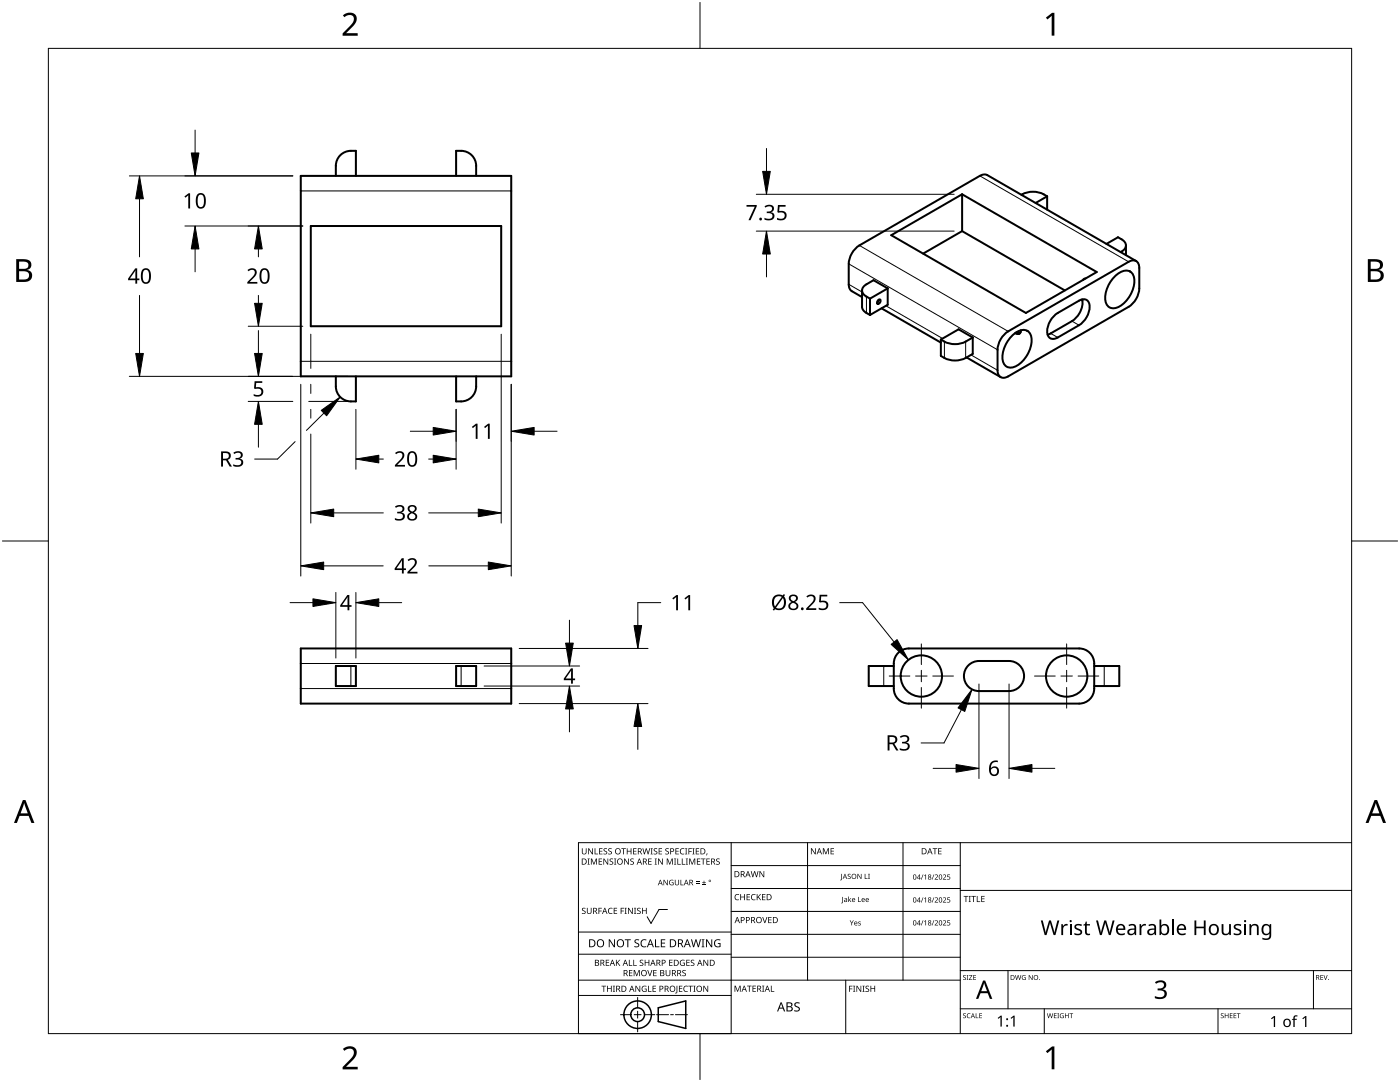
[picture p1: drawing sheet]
<svg xmlns="http://www.w3.org/2000/svg" width="279mm" height="216mm" viewBox="0 0 279 216" stroke-linecap="round" stroke-linejoin="round" font-family="sans-serif">
<g fill="none" stroke="#000" stroke-width=".4">
<path d="M60 35.1h42v40h-42zM67 35.1a4.8 4.8 0 0 1 .7-3.9 3.4 3.4 0 0 1 3.3-1.1v5M91 35.1v-5a3.2 3.2 0 0 1 4 3v2M192 38.8v7.3M203.8 38.9a4.7 4.7 0 0 1 5.2 .3M209 39.2l-2.3 1.3M209 39.2v2.6M62 45.1h38v20h-38zM172 58v3.2a1.5 1.5 0 0 0 .9 1.2l.7 .5M173.6 59.6v3.3M175.3 59.9l.2-.1a.43 .43 0 0 1 .1 .5 .43 .43 0 0 1-.5 .2zM175.4 59.8l-.4 .6"/>
<path d="M177.2 57.5l-2.9-1.6a3.6 3.6 0 0 0-2.2 1.7 1.3 1.3 0 0 0 .8 1.6l.7 .4M177.2 57.5v3.3l-3.6 2.1M177.2 57.5l-3.6 2.1M177.9 46.9l14.1-8.1 26.9 15.5-14.2 8.1zM192 46.1l20.5 11.9M192 46.1l-7.8 4.5M215.7 59.8l.3 .2M216 59.7a4.4 4.4 0 0 1-2.1 4.4l-4.8 2.7M216.6 55.6l-.4 .3M220.8 48.7l2.3-1.4a2.24 2.24 0 0 1 1.6 1.7 1.59 1.59 0 0 1-1.1 1.3M222.4 55.3a2.8 2.8 0 0 1 3.1-1.1 2.8 2.8 0 0 1 .7 3.3 5.6 5.6 0 0 1-3.8 4 1.73 1.73 0 0 1-1.8-2.1 6.5 6.5 0 0 1 1.8-4.1zM224.7 49v1.9"/>
<path d="M226.7 52.1l-29.7-17.2a1.5 1.5 0 0 0-1.5 .2l-24 13.9a4.7 4.7 0 0 0-2.1 3.6v4.1a1.5 1.5 0 0 0 .6 1.4l2 1.2M67 75.1a4.8 4.8 0 0 0 .7 3.9 3.4 3.4 0 0 0 3.3 1.1v-5M91 75.1v5a3.2 3.2 0 0 0 4-3v-2M175.9 61.5l11.9 6.9M192.9 71.3l6.8 4M194.1 67.3v3.3a6.1 6.1 0 0 1-3 1.3l-1.9-.2-1.4-.7v-3.2M194.1 67.3a6.1 6.1 0 0 1-3 1.3l-1.9-.1-1.4-.7M194.1 67.3l-2.8-1.6-3.5 2.1M200.5 66.6l.7-.5 24-13.9a1.29 1.29 0 0 1 1.5-.1 1.29 1.29 0 0 1 .7 1.4v4a4.7 4.7 0 0 1-2.2 3.7l-24 13.9a1.29 1.29 0 0 1-1.5 .2 1.29 1.29 0 0 1-.6-1.4v-4.1a4.7 4.7 0 0 1 1.4-3.2zM201.9 67.1a2.8 2.8 0 0 1 3.1-1.1 2.8 2.8 0 0 1 .7 3.3 5.6 5.6 0 0 1-3.8 4 1.73 1.73 0 0 1-1.8-2 6.5 6.5 0 0 1 1.8-4.2zM202.6 66.5l.4 .1h.5M202.9 66.3l.7 .2"/>
<path d="M203.5 66.5v.1M203.6 66.5h-.1M203.6 66.4v.1M203.7 65.9l-.1 .5M210.4 62.9l4.9-2.9a1.34 1.34 0 0 1 1.7-.1 1.34 1.34 0 0 1 .5 1.6 4.7 4.7 0 0 1-2.2 3.4l-4.2 2.4a1.34 1.34 0 0 1-1.6 .1 1.34 1.34 0 0 1-.5-1.6 4.9 4.9 0 0 1 1.4-2.9zM60 129.4h42v11h-42zM67 132.9h4v4h-4zM91 132.9h4v4h-4zM178.4 132.9h-5v4h5M179 130.5a2.99 2.99 0 0 1 2.4-1.1h34a3 3 0 0 1 3 3v5a3 3 0 0 1-3 3h-34a3 3 0 0 1-3-3v-5l.1-.7zM193 133a2.99 2.99 0 0 1 2.4-1.1h6a3 3 0 0 1 3 3 3 3 0 0 1-3 3h-6a3 3 0 0 1-2.7-1.7 3 3 0 0 1 .3-3.2zM218.4 132.9h5v4h-5"/>
<circle cx="183.9" cy="134.9" r="4.1"/>
<circle cx="212.9" cy="134.9" r="4.1"/>
</g>
<g fill="none" stroke="#000" stroke-width=".2">
<path d="M60 38.1h42M195.5 35.1l29.7 17.1M169.4 56.7l2.6 1.6M169.4 52.6l29.7 17.2M171.5 49l29.7 17.1M172.9 59.2v3.2M223.8 50.2v.2M60 72.1h42M176.8 61l11.3 6.5M188.5 68.2v3.2M192.7 68.2v3.2M193.8 70.8l5.3 3.1"/>
<path d="M209.7 66.5l1.4 .8M213.9 64.1l1.4 .8M60 132.4h42M60 137.4h42M70 132.9v4M92 132.9v4M176.4 132.9v4M220.4 132.9v4"/>
</g>
<path d="M9.7 9.7h260v196.5h-260z" fill="none" stroke="#000" stroke-width=".2"/>
<path d="M139.7 .5v9.2M.5 108h9.2M269.7 108h9.2M139.7 206.2v9.2" fill="none" stroke="#000" stroke-width=".2"/>
<g fill="#000">
<path d="M68.4 3.1a1.64 1.64 0 0 1 2.8 .4 2.52 2.52 0 0 1-1.2 2.2l-.9 .9h2.3v.5h-3v-.4l1.2-1.2a1.95 1.95 0 0 0 .9-2.2 1.23 1.23 0 0 0-1.8 .1zM208.7 3.5l1.3-.9h.4v4.5h-.5v-4l-.9 .8zM68.4 209.3a1.64 1.64 0 0 1 2.8 .4 2.52 2.52 0 0 1-1.2 2.2l-.9 1h2.3v.5h-3v-.5l1.2-1.2a1.95 1.95 0 0 0 .9-2.1 1.23 1.23 0 0 0-1.8 .1zM208.7 209.8l1.3-1h.4v4.6h-.5v-4l-.9 .7z"/>
<path d="M3.2 51.7h1.3a1.28 1.28 0 0 1 1.7 1.3 1.04 1.04 0 0 1-.8 .9 1.23 1.23 0 0 1 1 1.5 1.23 1.23 0 0 1-1.6 .9h-1.6zM3.8 54.1v1.7h.9a.86 .86 0 0 0 1.1-.9 .86 .86 0 0 0-1.1-.8zM3.8 52.2v1.4h.8a.78 .78 0 0 0 1.1-.7 .78 .78 0 0 0-1.1-.7z"/>
<path d="M273 51.7h1.3a1.28 1.28 0 0 1 1.7 1.3 1.04 1.04 0 0 1-.9 .9 1.23 1.23 0 0 1 1 1.5 1.23 1.23 0 0 1-1.5 .9h-1.6zM273.6 54.1v1.7h.9a.86 .86 0 0 0 1.1-.9 .86 .86 0 0 0-1.2-.8zM273.6 52.2v1.4h.8a.78 .78 0 0 0 1-.7 .78 .78 0 0 0-1.1-.7z"/>
<path d="M4.6 159.6h.5l1.8 4.6h-.6l-.6-1.4h-1.8l-.5 1.4h-.6zM4.8 160.2l-.7 2.1h1.4z"/>
<path d="M274.3 159.6h.5l1.8 4.6h-.6l-.5-1.4h-1.8l-.6 1.4h-.6zM274.6 160.2l-.7 2.1h1.4z"/>
</g>
<g fill="none" stroke="#000" stroke-width=".2">
<path d="M145.9 168.1v38.1h-30.5v-38.1h154.3M145.9 172.7h45.7M145.9 177.3h45.7M161.2 168.1v27.5M180.2 168.1v27.5M191.6 168.1v38.1M191.6 177.7h78.1M115.4 198.6h30.5M115.4 195.6h76.2M115.4 190.4h30.5M115.4 186h30.5M127.3 199v2.1"/>
<path d="M133.2 181.5h-1.7l-1.6 2.8-.7-1.4M145.9 181.9h45.7M145.9 186.4h45.7M145.9 191h45.7M168.8 195.6v10.6M191.6 193.7h78.1M201.2 193.7v7.6M262.1 193.7v7.6M123.8 202.5h2.1M126.6 202.5h1.3M127.3 201.8v1.4M127.3 203.8v2.1"/>
<path d="M128.6 202.5h2.1M131 202.5h2.4M133.8 202.5h.6M134.8 202.5h2.4M191.6 201.3h78.1M208.4 201.3v4.9M243.1 201.3v4.9"/>
</g>
<g fill="#000">
<path d="M116.1 169.3h.2v.8a.32 .32 0 0 0 .3 .3 .32 .32 0 0 0 .3-.3v-.8h.2v.8a.47 .47 0 0 1-.5 .4 .47 .47 0 0 1-.5-.5zM117.3 171.3h.4l-.1 .1v1l.1 .1h-.4l.1-.1v-1zM117.4 169.3h.2l.6 1v-1h.1v1.2h-.1l-.7-1v1h-.1zM117.9 171.3h.3l.3 1 .4-1h.2v1.2h-.1v-1l-.4 1h-.1l-.4-1v1h-.2zM118.7 169.3h.1v1h.6v.2h-.7zM119.5 171.3h.7v.1h-.6v.4h.5v.2h-.5v.4h.6v.1h-.7zM119.6 169.3h.6v.1h-.5v.4h.5v.1h-.5v.4h.5v.2h-.6zM120.5 169.4l.4-.1h.3l-.1 .1a.25 .25 0 0 0-.4-.1 .25 .25 0 0 0 0 .4 .4 .4 0 0 1 .5 .3 .4 .4 0 0 1-.3 .5 .4 .4 0 0 1-.5-.2h.2a.27 .27 0 0 0 .4-.1 .27 .27 0 0 0-.3-.3l-.2-.2zM120.4 171.3h.2l.6 1v-1h.2v1.2h-.2l-.6-1v1h-.2zM121.4 169.4l.5-.1h.2v.1a.25 .25 0 0 0-.4-.1 .25 .25 0 0 0 0 .4 .4 .4 0 0 1 .4 .3 .4 .4 0 0 1-.2 .5 .4 .4 0 0 1-.5-.2h.1a.27 .27 0 0 0 .5-.1 .27 .27 0 0 0-.4-.3l-.2-.2zM121.7 171.4l.4-.1 .3 .1-.1 .1a.25 .25 0 0 0-.4-.1 .25 .25 0 0 0 0 .4 .4 .4 0 0 1 .5 .3 .4 .4 0 0 1-.3 .5 .4 .4 0 0 1-.5-.3l.2 .1a.27 .27 0 0 0 .4-.2 .27 .27 0 0 0-.3-.3l-.2-.2zM122.5 171.3h.5l-.2 .1v1l.2 .1h-.5l.2-.1v-1z"/>
<path d="M124 169.3h.9v.1h-.4v1.1h-.1v-1.1h-.4zM124.6 171.3h.1l.7 1v-1h.1v1.2h-.2l-.6-1v1h-.1zM125.1 169.3h.1v.5h.7v-.5h.1v1.2h-.1v-.6h-.7v.6h-.1zM125.8 171.4l.5-.1 .2 .1v.1a.25 .25 0 0 0-.4-.1 .25 .25 0 0 0 0 .4 .4 .4 0 0 1 .4 .3 .4 .4 0 0 1-.2 .5 .4 .4 0 0 1-.5-.3l.1 .1a.27 .27 0 0 0 .5-.2 .27 .27 0 0 0-.4-.3l-.2-.2zM126.4 169.3h.6v.1h-.5v.4h.5v.1h-.5v.4h.5v.2h-.6zM128.2 169.3h.2l.2 1 .3-1h.2l.2 1 .3-1h.1l-.3 1.2h-.1l-.3-1.1-.3 1.1h-.2zM129.4 171.3h.6v.1h-.5v.4h.5v.2h-.5v.4h.5v.1h-.6zM129.8 169.3h.5l-.2 .1v1l.2 .1h-.5l.2-.1v-1zM130.7 171.3h.4l-.1 .1v1l.1 .1h-.4l.1-.1v-1zM130.5 169.4l.4-.1h.3l-.1 .1a.25 .25 0 0 0-.4-.1 .25 .25 0 0 0 0 .4 .4 .4 0 0 1 .5 .3 .4 .4 0 0 1-.3 .5 .4 .4 0 0 1-.5-.2h.2a.27 .27 0 0 0 .4-.1 .27 .27 0 0 0-.3-.3l-.2-.2zM131.4 169.3h.7v.1h-.5v.4h.5v.1h-.5v.4h.5v.2h-.7zM131.3 171.3h.2l.7 1-.1-1h.2v1.2h-.2l-.6-1v1h-.2z"/>
<path d="M132.4 175.6h.2l.6 .9v-.9h.1v1h-.2l-.6-.9v.9h-.1zM132.8 169.4l.4-.1h.3l-.1 .1a.25 .25 0 0 0-.3-.1 .25 .25 0 0 0 0 .4 .4 .4 0 0 1 .4 .3 .4 .4 0 0 1-.3 .5 .4 .4 0 0 1-.4-.2h.1a.27 .27 0 0 0 .5-.1 .27 .27 0 0 0-.4-.3l-.2-.2zM133.1 171.3h.2l.4 1 .4-1h.2v1.2h-.2v-1l-.4 1h-.1l-.4-1v1h-.1zM133.7 175.7l.5-.2 .2 .1v.1a.45 .45 0 0 0-.7 .4 .45 .45 0 0 0 .6 .4v-.3h-.2v-.1h.3v.5a.6 .6 0 0 1-.8-.1 .6 .6 0 0 1 .1-.8zM134.5 171.3h.4l-.1 .1v1l.1 .1h-.4l.2-.1v-1zM135.2 171.3h.1v1.1h.6v.1h-.7zM134.8 169.3h.7v.1h-.6v.4h.5v.1h-.5v.4h.6v.2h-.7zM134.7 175.6h.1v.7a.28 .28 0 0 0 .3 .2 .28 .28 0 0 0 .3-.2v-.7h.1v.7a.42 .42 0 0 1-.4 .4 .42 .42 0 0 1-.4-.4zM135.8 175.6h.1v.9h.5v.1h-.6zM136.1 171.3h.1v1.1h.6v.1h-.7zM135.8 169.4l.5-.2 .3 .1-.1 .1a.49 .49 0 0 0-.7 .5 .49 .49 0 0 0 .8 .4 .52 .52 0 0 1-.7 .1 .52 .52 0 0 1-.2-.6zM136.7 169.3h.5l-.2 .1v1l.2 .1h-.5l.2-.1v-1z"/>
<path d="M136.9 171.3h.4l-.1 .1v1l.1 .1h-.4l.1-.1v-1zM137.4 169.3h.7v.1h-.6v.4h.5v.2h-.5v.5h-.1zM137.5 171.3h.3l.3 1 .4-1h.3v1.2h-.2v-1l-.4 1h-.1l-.4-1v1h-.2zM138.2 169.3h.4l-.1 .1v1l.1 .1h-.4l.1-.1v-1zM138.9 176.2h.7v.1h-.7zM138.9 175.9h.7v.1h-.7zM138.9 169.3h.6v.1h-.5v.4h.5v.1h-.5v.4h.5v.2h-.6zM139.1 171.3h.7v.1h-.6v.4h.5v.2h-.5v.4h.6v.1h-.7zM140.1 176.5h.8v.1h-.8zM139.9 171.3h.9v.1h-.4v1.1h-.1v-1.1h-.4zM140.4 175.7h.2v.3h.3v.2h-.3v.3h-.2v-.3h-.3v-.2h.3zM141 170.3h.2l-.3 .4z"/>
<path d="M141 171.3h.7v.1h-.6v.4h.5v.2h-.5v.4h.6v.1h-.7zM143 171.4l.4-.1 .2 .1v.1a.25 .25 0 0 0-.4-.1 .25 .25 0 0 0 0 .4 .4 .4 0 0 1 .5 .3 .4 .4 0 0 1-.3 .5 .4 .4 0 0 1-.5-.3l.2 .1a.27 .27 0 0 0 .4-.2 .27 .27 0 0 0-.3-.3l-.3-.2zM146.8 178.6l.4-.2 .3 .1v.1a.49 .49 0 0 0-.7 .4 .49 .49 0 0 0 .7 .5 .52 .52 0 0 1-.7 0 .52 .52 0 0 1-.2-.6zM147.7 178.4h.2v.5h.6v-.5h.2v1.2h-.2v-.5h-.6v.5h-.2zM149 178.4h.7v.1h-.5v.4h.4v.2h-.4v.4h.5v.1h-.7zM150 178.6l.5-.2 .3 .1-.1 .1a.49 .49 0 0 0-.7 .4 .49 .49 0 0 0 .8 .5 .52 .52 0 0 1-.7 0 .52 .52 0 0 1-.2-.6zM149.8 173.8h.2l.2 1.1 .3-1.1h.2l.3 1.1 .2-1.1h.2l-.3 1.2h-.2l-.3-1-.3 1h-.1zM151 178.4h.2v.6l.5-.6h.2l-.5 .5 .5 .7h-.2l-.4-.6-.1 .6h-.2zM151.6 173.8h.1l.7 1v-1h.1v1.2h-.2l-.6-1v1h-.1zM152.1 178.4h.7v.1h-.6v.4h.5v.2h-.5v.4h.6v.1h-.7zM161.8 169.3h.2l.7 1v-1h.1v1.2h-.2l-.6-1v1h-.2zM164.2 169.3h.2l.4 .9 .4-.9h.2v1.2h-.1v-1.1l-.4 1.1h-.1l-.4-1.1v1.1h-.2z"/>
<path d="M165.8 169.3h.6v.1h-.5v.4h.5v.1h-.5v.4h.5v.2h-.6zM167.9 174.4h.1v1l-.3 .3v-.2l.2-.1zM169.3 178.9h.1v.7l.5-.4-.3 .3 .3 .5-.4-.4-.1 .4h-.1zM169.2 174.5l.4-.1h.2l-.1 .1a.24 .24 0 0 0-.3-.1 .24 .24 0 0 0-.1 .3 .24 .24 0 0 0 .3 .2 .32 .32 0 0 1 .1 .5 .32 .32 0 0 1-.5-.2v.1a.26 .26 0 0 0 .4 0 .26 .26 0 0 0 0-.3 .26 .26 0 0 0-.3-.1zM171.3 179h.1v.9h.4v.1h-.5zM171.1 174.4h.2l.5 .8v-.8h.1v1h-.1l-.6-.9v.9h-.1zM172.6 174.4h.1v.9h.5v.1h-.6zM173.2 174.4h.4l-.1 .1v.8l.1 .1h-.4l.2-.1v-.8zM184.2 174.5h.1l-.4 1h-.1zM184.2 179.1h.1l-.4 1h-.1zM184.4 174.7l.4-.2v1h-.1v-.9l-.2 .2zM186.3 174.5h.2l-.4 1h-.1z"/>
<path d="M186.3 179.1h.2l-.4 1h-.1zM186.1 169.3h.9v.1h-.3v1.1h-.2v-1.1h-.4zM186.5 174.6a.37 .37 0 0 1 .6 0 .37 .37 0 0 1-.2 .6l-.2 .2h.5v.1h-.7l.3-.4a.27 .27 0 0 0 .3-.3 .27 .27 0 0 0-.4-.2zM187.2 169.3h.7v.1h-.5v.4h.5v.1h-.5v.4h.5v.2h-.7zM188.2 174.6a.37 .37 0 0 1 .6 0 .37 .37 0 0 1-.3 .6l-.2 .2h.5v.1h-.6l.2-.4a.27 .27 0 0 0 .3-.3 .27 .27 0 0 0-.4-.2zM189.1 174.5h.5v.1h-.4v.3a.34 .34 0 0 1 .4 .2 .34 .34 0 0 1-.1 .4 .34 .34 0 0 1-.5-.1 .27 .27 0 0 0 .4 .1 .27 .27 0 0 0 .1-.4 .27 .27 0 0 0-.4-.1zM189.1 179.1h.5v.1h-.4v.3a.34 .34 0 0 1 .4 .1 .34 .34 0 0 1-.1 .5 .34 .34 0 0 1-.5-.2 .27 .27 0 0 0 .4 .1 .27 .27 0 0 0 .1-.3 .27 .27 0 0 0-.4-.1zM192.3 178.8h.9v.1h-.3v1.1h-.2v-1.1h-.4zM193.3 178.8h.5l-.2 .1v1l.2 .1h-.5l.2-.1v-1zM193.8 178.8h1v.1h-.4v1.1h-.2v-1.1h-.4zM194.9 178.8h.2v1.1h.5v.1h-.7zM195.8 178.8h.7v.1h-.5v.4h.5v.1h-.5v.5h.5v.1h-.7z"/>
<path d="M116.2 181.3l.4-.2 .3 .1-.1 .1a.25 .25 0 0 0-.4-.1 .25 .25 0 0 0 0 .4 .4 .4 0 0 1 .5 .3 .4 .4 0 0 1-.3 .5 .4 .4 0 0 1-.5-.2h.2a.27 .27 0 0 0 .4-.1 .27 .27 0 0 0-.3-.3l-.2-.2zM117.1 181.1h.2v.8a.32 .32 0 0 0 .3 .3 .32 .32 0 0 0 .3-.3v-.8h.2v.8a.47 .47 0 0 1-.5 .5 .47 .47 0 0 1-.5-.5zM119.4 181.1h.7v.2h-.5v.4h.5v.1h-.5v.6h-.2zM120 196.7h1v.1h-.4v1.1h-.2v-1.1h-.4zM120.9 191.5h.7v.1h-.6v.4h.5v.2h-.5v.4h.6v.1h-.7zM121.5 181.3l.4-.2 .4 .1-.1 .1a.49 .49 0 0 0-.7 .5 .49 .49 0 0 0 .7 .4 .52 .52 0 0 1-.6 .1 .52 .52 0 0 1-.3-.6zM121.1 196.7h.2v.5h.6v-.5h.2v1.2h-.2v-.6h-.6v.6h-.2zM121.5 187.4h.2l.9 1.3v-1.3h.1v1.6h-.2l-.8-1.3v1.3h-.2zM122.3 196.7h.4l-.1 .1v1l.1 .1h-.4l.2-.1v-1zM122.5 181.1h.7v.2h-.6v.4h.5v.1h-.5v.4h.6v.2h-.7zM122.9 191.5h.2v.6l.5-.6h.2l-.5 .5 .5 .7h-.2l-.4-.6-.1 .6h-.2zM123.9 181.1h.6v.2h-.5v.4h.5v.1h-.5v.6h-.1z"/>
<path d="M124.7 181.1h.4l-.2 .2v.9l.2 .2h-.4l.1-.2v-.9zM124.7 187.4h1.2v.2h-.5v1.4h-.2v-1.4h-.5zM125.5 191.5h.2v1.1h.5v.1h-.7zM125.5 193.6h.7v.1h-.5v.4h.5v.1h-.5v.4h.5v.2h-.7zM125.3 181.1h.2l.7 1.1-.1-1.1h.2v1.3h-.2l-.6-1v1h-.2zM126.4 191.5h.1v1.1h.6v.1h-.7zM126.5 181.1h.5l-.2 .2v.9l.2 .2h-.5l.2-.2v-.9zM126.5 193.6h.2l.4 1 .4-1h.2v1.2h-.2v-1.1l-.4 1.1h-.1l-.4-1.1v1.1h-.1zM126.7 187.6l.3-.2 .6 .1-.2 .1a.33 .33 0 0 0-.6 .2 .33 .33 0 0 0 .4 .4 .47 .47 0 0 1 .4 .6 .47 .47 0 0 1-.7 .2h-.3v-.2h.2a.35 .35 0 0 0 .6-.2 .35 .35 0 0 0-.5-.4l-.3-.2zM126.8 196.7h.2l.6 1v-1h.2v1.2h-.2l-.7-1 .1 1h-.2zM127.2 181.3l.4-.2 .3 .1-.1 .1a.25 .25 0 0 0-.4-.1 .25 .25 0 0 0 0 .4 .4 .4 0 0 1 .5 .3 .4 .4 0 0 1-.3 .5 .4 .4 0 0 1-.5-.2h.2a.27 .27 0 0 0 .4-.1 .27 .27 0 0 0-.3-.3l-.2-.2zM127.7 191.6l.4-.1 .3 .1-.1 .1a.25 .25 0 0 0-.3-.1 .25 .25 0 0 0 0 .4 .4 .4 0 0 1 .4 .3 .4 .4 0 0 1-.3 .5 .4 .4 0 0 1-.4-.3l.1 .1a.27 .27 0 0 0 .5-.2 .27 .27 0 0 0-.4-.3l-.2-.2z"/>
<path d="M128 187.6l.6-.2 .4 .1-.1 .2a.63 .63 0 0 0-.9 .5 .63 .63 0 0 0 1 .6v.2a.83 .83 0 0 1-1.1-.3 .83 .83 0 0 1 .1-1.1zM128.2 196.8l.6-.1 .2 .1v.1a.5 .5 0 0 0-.8 .4 .5 .5 0 0 0 .7 .5v-.4h-.3v-.1h.4v.6a.66 .66 0 0 1-.8-.2 .66 .66 0 0 1 0-.9zM128.1 181.1h.2v.6h.6v-.6h.2v1.3h-.2v-.6h-.6v.6h-.2zM129.2 193.6h.1l.4 1 .3-1h.2l-.4 1.2h-.2zM129.3 196.7h.2v1.1h.5v.1h-.7zM128.7 191.5h.1v.5h.6v-.5h.2v1.2h-.2v-.5h-.6v.5h-.1zM130.7 187.4h.2v1.4h.7v.2h-.9zM130.2 196.7h.7v.1h-.5v.4h.5v.1h-.5v.5h.5v.1h-.7zM130.4 193.6h.6v.1h-.5v.4h.5v.1h-.5v.4h.5v.2h-.6zM131.9 187.4h.9v.2h-.7v.5h.6v.2h-.6v.5h.7v.2h-.9zM132.8 193.6h.2v.7a.32 .32 0 0 0 .3 .4 .32 .32 0 0 0 .3-.4v-.7h.2v.7a.47 .47 0 0 1-.5 .5 .47 .47 0 0 1-.5-.5zM133.5 191.5h.7v.1h-.5v.4h.5v.2h-.5v.4h.5v.1h-.7z"/>
<path d="M135 196.7h.2v1.3l-.1 .2h-.3l-.1-.1 .3-.2zM135.5 196.7h.7v.1h-.5v.4h.4v.1h-.4v.5h.5v.1h-.7zM135.8 191.7l.5-.2 .4 .1-.1 .1a.5 .5 0 0 0-.8 .4 .5 .5 0 0 0 .7 .5v-.4h-.2v-.1h.4v.6a.66 .66 0 0 1-.9-.1 .66 .66 0 0 1 0-.9zM136.2 193.7l.4-.2 .3 .1-.1 .1a.25 .25 0 0 0-.4-.1 .25 .25 0 0 0 0 .4 .4 .4 0 0 1 .5 .3 .4 .4 0 0 1-.3 .5 .4 .4 0 0 1-.5-.2h.2a.27 .27 0 0 0 .5-.1 .27 .27 0 0 0-.4-.3l-.2-.2zM136.5 196.8l.5-.1 .3 .1-.1 .1a.49 .49 0 0 0-.7 .4 .49 .49 0 0 0 .8 .4 .52 .52 0 0 1-.7 .1 .52 .52 0 0 1-.2-.6zM137 191.5h.6v.1h-.5v.4h.5v.2h-.5v.4h.5v.1h-.6zM137.4 196.7h.9v.1h-.4v1.1h-.1v-1.1h-.4zM137.9 191.6l.4-.1 .3 .1-.1 .1a.25 .25 0 0 0-.4-.1 .25 .25 0 0 0 0 .4 .4 .4 0 0 1 .5 .3 .4 .4 0 0 1-.3 .5 .4 .4 0 0 1-.5-.3l.2 .1a.27 .27 0 0 0 .4-.2 .27 .27 0 0 0-.3-.3l-.2-.2zM138.4 196.7h.4l-.1 .1v1l.1 .1h-.4l.1-.1v-1zM137.9 187.4h.2l.3 1.4 .4-1.4h.2l.4 1.4 .3-1.4h.2l-.4 1.6h-.2l-.4-1.3-.4 1.3h-.2zM140 187.4h.6l-.2 .2v1.3l.2 .1h-.6l.2-.1v-1.3zM140.4 196.7h.1l.7 1v-1h.1v1.2h-.1l-.7-1v1h-.1z"/>
<path d="M140.4 191.5h.2l.6 1v-1h.1v1.2h-.1l-.7-1v1h-.1zM140.9 187.4h.2l.9 1.3v-1.3h.1v1.6h-.2l-.8-1.3v1.3h-.2zM142.7 187.6l.7-.2 .4 .1-.1 .2a.65 .65 0 0 0-1 .5 .65 .65 0 0 0 .9 .6v-.4h-.3v-.2h.5v.7a.86 .86 0 0 1-1.1-.1 .86 .86 0 0 1 0-1.2zM146.6 196.7h.2l.4 1 .4-1h.2v1.2h-.1v-1.1l-.4 1.1h-.2l-.4-1.1v1.1h-.1zM149.1 196.7h.9v.1h-.4v1.1h-.1v-1.1h-.4zM150.2 196.7h.7v.1h-.6v.4h.5v.1h-.5v.5h.6v.1h-.7zM152.1 183h.2l.3 1 .4-1h.1l-.4 1.2h-.1zM152.1 196.7h.4l-.1 .1v1l.1 .1h-.4l.1-.1v-1zM153.8 196.7h.2v1.1h.5v.1h-.7zM153.3 183h.7v.1h-.5v.4h.5v.1h-.5v.5h.5v.1h-.7zM168.1 179h.1v1l-.3 .3v-.2l.2-.1zM169.5 196.7h.6v.1h-.5v.5h.5v.1h-.5v.5h-.1z"/>
<path d="M169.6 183.6h.1l.3 .5 .2-.5h.2l-.4 .7v.4h-.1v-.4zM170.2 196.7h.5l-.2 .1v1l.2 .1h-.5l.2-.1v-1zM171.3 184l.5-.1-.4 .1v.1a.28 .28 0 0 1 .4 .2 .28 .28 0 0 1-.2 .4 .28 .28 0 0 1-.3-.2l.1 .1a.18 .18 0 0 0 .2 0 .18 .18 0 0 0 .1-.3 .18 .18 0 0 0-.3 0zM170.9 196.7h.2l.6 1v-1h.2v1.2h-.2l-.6-1v1h-.2zM172.1 196.7h.5l-.2 .1v1l.2 .1h-.5l.2-.1v-1zM172.8 196.8l.4-.1h.2v.2a.25 .25 0 0 0-.4-.1 .25 .25 0 0 0 0 .4 .4 .4 0 0 1 .5 .3 .4 .4 0 0 1-.3 .4 .4 .4 0 0 1-.5-.2l.2 .1a.27 .27 0 0 0 .4-.2 .27 .27 0 0 0-.3-.3l-.3-.2zM173.7 196.7h.2v.5h.6v-.5h.2v1.2h-.2v-.6h-.6v.6h-.2zM184.2 183.6h.1l-.4 1.1h-.1zM184.4 179.3l.4-.2v1h-.1v-.9l-.2 .2zM184.4 183.9l.4-.3v1.1h-.1v-.9l-.2 .1zM186.3 183.6h.2l-.4 1.1h-.1zM186.5 179.2a.37 .37 0 0 1 .6 0 .37 .37 0 0 1-.2 .6l-.2 .2h.5v.1h-.7l.3-.4a.27 .27 0 0 0 .3-.3 .27 .27 0 0 0-.4-.2z"/>
<path d="M186.5 183.7a.37 .37 0 0 1 .6 .1 .37 .37 0 0 1-.2 .5l-.2 .2h.5v.2h-.7l.3-.4a.27 .27 0 0 0 .3-.3 .27 .27 0 0 0-.4-.2zM188.2 179.2a.37 .37 0 0 1 .6 0 .37 .37 0 0 1-.3 .6l-.2 .2h.5v.1h-.6l.2-.4a.27 .27 0 0 0 .3-.3 .27 .27 0 0 0-.4-.2zM188.2 183.7a.37 .37 0 0 1 .6 .1 .37 .37 0 0 1-.3 .5l-.2 .2h.5v.2h-.6l.2-.4a.27 .27 0 0 0 .3-.3 .27 .27 0 0 0-.4-.2zM189.1 183.6h.5v.2h-.4v.3a.34 .34 0 0 1 .4 .1 .34 .34 0 0 1-.1 .5 .34 .34 0 0 1-.5-.2 .27 .27 0 0 0 .4 .1 .27 .27 0 0 0 .1-.4 .27 .27 0 0 0-.4 0zM192.2 194.7l.4-.1h.2l-.1 .1a.24 .24 0 0 0-.3 0 .24 .24 0 0 0-.1 .3 .24 .24 0 0 0 .4 .1 .31 .31 0 0 1 0 .4 .31 .31 0 0 1-.5-.1 .24 .24 0 0 0 .3 .1 .24 .24 0 0 0 .1-.3l-.4-.3zM192.9 194.6h.4l-.1 .1v.7l.1 .1h-.4l.1-.1v-.7zM193.4 194.6h.6l-.5 .8h.6v.1h-.7l.5-.8h-.5zM194.2 194.6h.6v.1h-.4v.3h.4v.1h-.4v.3h.4v.1h-.6zM202.6 194.6h.1l.2 .8 .2-.8h.2l.2 .8 .2-.8h.1l-.2 .9h-.2l-.2-.8-.2 .8h-.2zM204 194.7l.4-.1h.3l-.1 .1a.4 .4 0 0 0-.6 .4 .4 .4 0 0 0 .6 .3v-.3l-.2-.1h.3v.5a.53 .53 0 0 1-.7-.1 .53 .53 0 0 1 0-.7zM205.3 194.6h.1l.6 .8v-.8h.1v.9h-.2l-.5-.8v.8h-.1zM207.7 183.7h.4l.6 2.4 .7-2.4h.3l.7 2.4 .6-2.4h.4l-.8 2.9h-.3l-.8-2.5-.6 2.5h-.4z"/>
<path d="M211.8 184.4h.3l.1 .4 .3-.4h.6l-.1 .3h-.4l-.3 .3-.1 1.6h-.4zM214.5 184.6a1.29 1.29 0 0 1 1.4-.1l-.1 .3-.5-.1a.35 .35 0 0 0-.5 .1 .35 .35 0 0 0 .3 .5h.2a.66 .66 0 0 1 .7 .8 .66 .66 0 0 1-.9 .5l-.7-.1v-.3l.7 .1 .5-.1v-.4l-.5-.2a.65 .65 0 0 1-.6-1zM216.7 183.9h.2v.5h.6v.3h-.6v1.2l.2 .4h.4v.3a.67 .67 0 0 1-1-.7v-1.2h-.3v-.2l.3-.1zM218.7 183.7h.4l.6 2.4 .7-2.4h.4l.7 2.4 .6-2.4h.3l-.7 2.9h-.4l-.7-2.5-.7 2.5h-.4zM227.4 184.4h.3l.1 .4 .4-.4h.5v.3h-.5l-.3 .3-.1 1.6h-.4zM230.5 196a1.41 1.41 0 0 1 2.2 .3 .9 .9 0 0 1-.7 1.1 .97 .97 0 0 1 .9 1.1 .97 .97 0 0 1-1.1 .8l-1.3-.1v-.5a1.29 1.29 0 0 0 1.9-.3 .74 .74 0 0 0-1-.8h-.4v-.4a.85 .85 0 0 0 .9 0 .85 .85 0 0 0 .4-.9 1.07 1.07 0 0 0-1.6 0zM238.4 183.7h.3v1.2h1.5v-1.2h.4v2.9h-.4v-1.4h-1.5v1.4h-.3zM243.8 184.4h.4v1.4a.59 .59 0 0 0 .7 .5 .59 .59 0 0 0 .4-.8v-1.1h.4v2.2h-.3l-.1-.3a.84 .84 0 0 1-.9 .3 .84 .84 0 0 1-.6-.8zM246.3 184.6a1.29 1.29 0 0 1 1.4-.1l-.1 .3-.5-.1a.35 .35 0 0 0-.5 .1 .35 .35 0 0 0 .4 .5h.1a.66 .66 0 0 1 .7 .8 .66 .66 0 0 1-.9 .5l-.7-.1v-.3l.7 .1 .5-.1v-.4l-.5-.2a.65 .65 0 0 1-.6-1zM249.4 184.4h.2l.1 .3a.83 .83 0 0 1 .9-.3 .83 .83 0 0 1 .6 .8v1.4h-.4v-1.4a.59 .59 0 0 0-.7-.5 .59 .59 0 0 0-.4 .7v1.2h-.3zM263.5 194.6h.6v.1h-.5v.3h.4v.1h-.4v.3h.5v.1h-.6zM264.1 194.6h.2l.2 .8 .3-.8h.2l-.4 .9h-.1z"/>
<path d="M158.6 200.2l.4-.2 .6 .1-.1 .2-.2-.1a.34 .34 0 0 0-.5 .2 .34 .34 0 0 0 .3 .4 .55 .55 0 0 1 .5 .7 .55 .55 0 0 1-.8 .3h-.3v-.3l.4 .1a.36 .36 0 0 0 .5-.2 .36 .36 0 0 0-.4-.4l-.4-.3zM192.2 202.3l.4-.1h.2l-.1 .1a.24 .24 0 0 0-.3 0 .24 .24 0 0 0-.1 .3 .24 .24 0 0 0 .4 .1 .31 .31 0 0 1 0 .5 .31 .31 0 0 1-.5-.2 .24 .24 0 0 0 .3 .1 .24 .24 0 0 0 .1-.3l-.4-.2zM193.1 202.3l.3-.1h.3l-.1 .1a.39 .39 0 0 0-.5 .4 .39 .39 0 0 0 .5 .3 .46 .46 0 0 1-.6 0 .46 .46 0 0 1 .1-.7zM194.7 202.2h.1v.8h.5v.2h-.6zM195.4 202.2h.6v.1h-.4v.3h.4v.1h-.4v.4h.4v.1h-.6zM199.1 203.1l.6-.4h.2v2.1h-.2v-1.9l-.5 .4zM201.7 203.1l.6-.4h.2v2.1h-.3v-1.9l-.4 .4zM209 202.2h.1l.2 .8 .2-.8h.1l.3 .8 .2-.8h.1l-.3 1h-.1l-.2-.9-.3 .9h-.1zM210.3 202.2h.6v.1h-.4v.3h.3v.1h-.3v.4h.4v.1h-.6zM211 202.2h.4l-.2 .1v.8l.2 .1h-.4l.1-.1v-.8zM211.6 202.3l.7-.1-.1 .1a.4 .4 0 0 0-.6 .4 .4 .4 0 0 0 .6 .3v-.2l-.2-.2h.3v.5a.53 .53 0 0 1-.7-.1 .53 .53 0 0 1 0-.7zM212.5 202.2h.2v.4h.5v-.4h.1v1h-.1v-.5h-.5v.5h-.2z"/>
<path d="M213.4 202.2h.8v.1h-.3v.9h-.2v-.9h-.3zM243.7 202.3l.3-.1h.2v.1a.24 .24 0 0 0-.3 0 .24 .24 0 0 0-.1 .3 .24 .24 0 0 0 .3 .1 .31 .31 0 0 1 0 .5 .31 .31 0 0 1-.5-.2 .24 .24 0 0 0 .4 .1 .24 .24 0 0 0 0-.3l-.3-.2zM244.4 202.2h.2v.4h.5v-.4h.1v1h-.1v-.5h-.5v.5h-.2zM245.4 202.2h.6v.1h-.4v.3h.4v.1h-.4v.4h.4v.1h-.6zM246.2 202.2h.5v.1h-.4v.3h.4v.1h-.4v.4h.4v.1h-.5zM246.8 202.2h.8v.1h-.3v.9h-.2v-.9h-.3zM253.7 203.2l.6-.5h.2v2.2h-.3v-1.9l-.4 .4zM258.2 202.7l.3-.1h.5l-.1 .3-.4-.1-.1 .2v.3h.4v.2h-.4v1.4h-.3v-1.4h-.3l.3-.2zM259.9 203.2l.6-.5h.2v2.2h-.2v-1.9l-.5 .4z"/>
<path d="M116.1 171.3h.4a.61 .61 0 0 1 .6 .6 .61 .61 0 0 1-.6 .6h-.4zM116.3 171.4v1h.1a.48 .48 0 0 0 .5-.5 .48 .48 0 0 0-.4-.5z"/>
<path d="M122.7 169.9a.61 .61 0 0 1 1.2 0 .61 .61 0 0 1-1.2 0zM122.9 169.9a.45 .45 0 0 0 .9 0 .45 .45 0 0 0-.9 0z"/>
<path d="M123.1 171.9a.61 .61 0 0 1 1.2 0 .61 .61 0 0 1-1.2 0zM123.3 171.9a.45 .45 0 0 0 .9 0 .45 .45 0 0 0-.9 0z"/>
<path d="M127.3 169.3h.3a.35 .35 0 0 1 .5 .2 .35 .35 0 0 1-.3 .4l.4 .6h-.2l-.3-.5h-.3v.5h-.1zM127.4 169.4v.4h.2a.23 .23 0 0 0 .3-.2 .23 .23 0 0 0-.3-.2z"/>
<path d="M127.5 171.3h.2l.4 1.2h-.1l-.2-.4h-.4l-.2 .4h-.1zM127.6 171.5l-.2 .5h.4z"/>
<path d="M128.3 171.3h.3a.35 .35 0 0 1 .5 .2 .35 .35 0 0 1-.3 .5l.4 .5h-.2l-.3-.5h-.2v.5h-.2zM128.5 171.4v.5h.1a.23 .23 0 0 0 .3-.2 .23 .23 0 0 0-.3-.3z"/>
<path d="M131.7 175.5h.1l.5 1.1h-.2l-.1-.3h-.4l-.2 .3h-.1zM131.8 175.7l-.2 .5h.3z"/>
<path d="M133.8 169.3h.3a.41 .41 0 0 1 .4 .5 .41 .41 0 0 1-.6 .2v.5h-.1zM133.9 169.4v.5a.29 .29 0 0 0 .5-.3 .29 .29 0 0 0-.5-.2z"/>
<path d="M136.9 175.5h.1l.4 1.1h-.1l-.1-.3h-.5l-.1 .3h-.1zM137 175.7l-.2 .5h.3z"/>
<path d="M137.6 175.6h.3a.31 .31 0 0 1 .4 .2 .31 .31 0 0 1-.2 .4l.3 .4h-.2l-.3-.4h-.2v.4h-.1zM137.7 175.7v.4h.2a.21 .21 0 0 0 .2-.2 .21 .21 0 0 0-.2-.2z"/>
<path d="M139.8 169.3h.4a.61 .61 0 0 1 .6 .6 .61 .61 0 0 1-.7 .6h-.3zM140 169.4v.9h.1a.48 .48 0 0 0 .5-.4 .48 .48 0 0 0-.4-.5z"/>
<path d="M141.4 175.8a.25 .25 0 0 1 .5 0 .25 .25 0 0 1-.5 0zM141.5 175.8a.15 .15 0 0 0 .3 0 .15 .15 0 0 0-.3 0z"/>
<path d="M141.9 171.3h.4a.35 .35 0 0 1 .4 .2 .35 .35 0 0 1-.2 .5l.3 .5h-.2l-.3-.5h-.2v.5h-.2zM142.1 171.4v.5h.2a.23 .23 0 0 0 .2-.2 .23 .23 0 0 0-.3-.3z"/>
<path d="M146.6 173.8h.4a.61 .61 0 0 1 .6 .6 .61 .61 0 0 1-.7 .6h-.3zM146.7 174v.9h.2a.48 .48 0 0 0 .5-.5 .48 .48 0 0 0-.5-.4z"/>
<path d="M147.8 173.8h.4a.35 .35 0 0 1 .4 .3 .35 .35 0 0 1-.2 .4l.3 .5h-.2l-.3-.5h-.2v.5h-.2zM148 174v.4h.2a.23 .23 0 0 0 .3-.2 .23 .23 0 0 0-.3-.2z"/>
<path d="M149.2 173.8h.1l.5 1.2h-.1l-.2-.3h-.5l-.1 .3h-.2zM149.3 174l-.2 .5h.4z"/>
<path d="M153 178.4h.4a.61 .61 0 0 1 .6 .6 .61 .61 0 0 1-.6 .6h-.4zM153.2 178.5v1h.1a.48 .48 0 0 0 .5-.5 .48 .48 0 0 0-.4-.5z"/>
<path d="M163.4 169.2h.2l.5 1.3h-.2l-.2-.4h-.4l-.2 .4h-.1zM163.5 169.4l-.2 .6h.4z"/>
<path d="M168.6 174.4h.1l.4 1h-.2l-.1-.3h-.4l-.1 .3h-.1zM168.6 174.5l-.1 .5h.3z"/>
<path d="M168.5 179.3h.5l.1 .7-.2-.1a.26 .26 0 0 1-.3 .1 .26 .26 0 0 1-.1-.3 .26 .26 0 0 1 .3-.2h.1v-.2zM168.6 179.7a.16 .16 0 0 0 .1 .2 .16 .16 0 0 0 .2-.1 .16 .16 0 0 0-.1-.2z"/>
<path d="M170.1 179.3l.3-.1 .2 .1 .1 .3-.5 .1 .1 .2 .3-.1a.37 .37 0 0 1-.5 .1 .37 .37 0 0 1 0-.6zM170.2 179.4l-.1 .1h.4l-.1-.2z"/>
<path d="M169.9 174.9a.51 .51 0 0 1 1 0 .51 .51 0 0 1-1 0zM170.1 174.9a.38 .38 0 0 0 .7 0 .38 .38 0 0 0-.7 0z"/>
<path d="M172 179.3l.3-.1 .2 .1 .1 .3-.5 .1 .1 .2 .4-.1a.37 .37 0 0 1-.6 .1 .37 .37 0 0 1 0-.6zM172.1 179.4v.1h.4l-.1-.2z"/>
<path d="M172.8 179.3l.3-.1 .2 .1 .1 .3-.5 .1 .1 .2 .4-.1a.37 .37 0 0 1-.6 .1 .37 .37 0 0 1 0-.6zM172.9 179.4v.1h.4l-.1-.2z"/>
<path d="M182.3 174.6h.4l.2 .5a.38 .38 0 0 1-.5 .4 .38 .38 0 0 1-.2-.6zM182.4 174.6v.1a.39 .39 0 0 0-.1 .4 .39 .39 0 0 0 .4 .3 .4 .4 0 0 0 .1-.5 .4 .4 0 0 0-.4-.3z"/>
<path d="M182.3 179.1h.4l.2 .5a.38 .38 0 0 1-.5 .5 .38 .38 0 0 1-.2-.6zM182.4 179.2v.1a.39 .39 0 0 0-.1 .4 .39 .39 0 0 0 .4 .2 .4 .4 0 0 0 .1-.4 .4 .4 0 0 0-.4-.3z"/>
<path d="M183.5 174.5h.1v.7h.1l-.1 .3h-.1v-.2h-.5zM183.5 174.6l-.4 .6h.4z"/>
<path d="M183.5 179.1h.1v.6h.1l-.1 .4h-.1v-.2h-.5zM183.5 179.2l-.4 .5h.4z"/>
<path d="M184 169.3h.3a.61 .61 0 0 1 .6 .6 .61 .61 0 0 1-.6 .6h-.3zM184.1 169.4v.9h.2a.48 .48 0 0 0 .5-.4 .48 .48 0 0 0-.5-.5z"/>
<path d="M185.3 174.6a.29 .29 0 0 1 .4-.1 .29 .29 0 0 1-.1 .5 .29 .29 0 0 1 .2 .4 .29 .29 0 0 1-.5 0 .29 .29 0 0 1 .1-.4l-.2-.2zM185.3 175.2a.2 .2 0 0 0 .4 0 .2 .2 0 0 0-.4 0zM185.4 174.8a.17 .17 0 0 0 .3 0 .17 .17 0 0 0-.3 0z"/>
<path d="M185.3 179.2a.29 .29 0 0 1 .4-.1 .29 .29 0 0 1-.1 .4 .29 .29 0 0 1 .2 .5 .29 .29 0 0 1-.5 0 .29 .29 0 0 1 .1-.4l-.2-.2zM185.3 179.8a.2 .2 0 0 0 .4 0 .2 .2 0 0 0-.4 0zM185.4 179.3a.17 .17 0 0 0 .3 0 .17 .17 0 0 0-.3 0z"/>
<path d="M185.5 169.2h.1l.5 1.3h-.1l-.2-.4h-.5l-.1 .4h-.2zM185.6 169.4l-.2 .6h.4z"/>
<path d="M187.5 174.6h.4l.1 .5a.38 .38 0 0 1-.4 .4 .38 .38 0 0 1-.2-.6zM187.6 174.6l-.1 .1a.39 .39 0 0 0-.1 .4 .39 .39 0 0 0 .4 .3 .4 .4 0 0 0 .2-.5 .4 .4 0 0 0-.4-.3z"/>
<path d="M187.5 179.1h.4l.1 .5a.38 .38 0 0 1-.4 .5 .38 .38 0 0 1-.2-.6zM187.6 179.2l-.1 .1a.39 .39 0 0 0-.1 .4 .39 .39 0 0 0 .4 .2 .4 .4 0 0 0 .2-.4 .4 .4 0 0 0-.4-.3z"/>
<path d="M118.4 181.1h.3a.35 .35 0 0 1 .4 .3 .35 .35 0 0 1-.2 .4l.3 .6h-.1l-.3-.5h-.3v.5h-.1zM118.5 181.3v.4h.2a.23 .23 0 0 0 .3-.2 .23 .23 0 0 0-.3-.2z"/>
<path d="M118.7 191.5h.4a.31 .31 0 0 1 .4 .2 .31 .31 0 0 1-.2 .4 .33 .33 0 0 1 .3 .4 .33 .33 0 0 1-.4 .2h-.5zM118.9 192.2v.4h.2a.23 .23 0 0 0 .3-.2 .23 .23 0 0 0-.3-.2zM118.9 191.6v.4h.2a.21 .21 0 0 0 .3-.2 .21 .21 0 0 0-.3-.2z"/>
<path d="M117.6 187.4h.5a.79 .79 0 0 1 .7 .8 .79 .79 0 0 1-.8 .8h-.4zM117.8 187.6v1.2h.2a.62 .62 0 0 0 .6-.6 .62 .62 0 0 0-.6-.6z"/>
<path d="M119.8 191.5h.4a.35 .35 0 0 1 .4 .3 .35 .35 0 0 1-.2 .4l.3 .5h-.2l-.3-.5h-.2v.5h-.2zM120 191.6v.5h.2a.23 .23 0 0 0 .3-.2 .23 .23 0 0 0-.3-.3z"/>
<path d="M119.3 187.6a.77 .77 0 0 1 1.1 .1 .77 .77 0 0 1-.2 1.1 .77 .77 0 0 1-1-.2l-.1-.6zM119.5 187.7a.63 .63 0 0 0-.2 .8 .63 .63 0 0 0 .8 .3 .63 .63 0 0 0 .2-.9 .63 .63 0 0 0-.8-.2z"/>
<path d="M120.6 181.1h.2l.4 1.3h-.1l-.2-.4h-.4l-.2 .4h-.1zM120.7 181.3l-.2 .6h.4z"/>
<path d="M122.1 191.5h.2l.5 1.2h-.2l-.1-.3h-.5l-.2 .3h-.1zM122.2 191.7l-.2 .5h.4z"/>
<path d="M123 196.7h.3a.35 .35 0 0 1 .4 .2 .35 .35 0 0 1-.2 .5l.3 .5h-.1l-.3-.5h-.3v.5h-.1zM123.1 196.8v.5h.2a.23 .23 0 0 0 .3-.3 .23 .23 0 0 0-.3-.2z"/>
<path d="M123.3 187.6a.77 .77 0 0 1 1.1 .1 .77 .77 0 0 1-.2 1.1 .77 .77 0 0 1-1.1-.2v-.6zM123.5 187.7a.63 .63 0 0 0-.2 .8 .63 .63 0 0 0 .8 .3 .63 .63 0 0 0 .2-.9 .63 .63 0 0 0-.8-.2z"/>
<path d="M124.5 193.6h.3a.35 .35 0 0 1 .4 .2 .35 .35 0 0 1-.2 .4l.3 .6h-.1l-.3-.5h-.3v.5h-.1zM124.6 193.7v.4h.2a.23 .23 0 0 0 .3-.2 .23 .23 0 0 0-.3-.2z"/>
<path d="M124 196.7h.4a.61 .61 0 0 1 .6 .6 .61 .61 0 0 1-.6 .6h-.4zM124.2 196.8v1h.2a.48 .48 0 0 0 .5-.5 .48 .48 0 0 0-.5-.5z"/>
<path d="M124.7 191.5h.2l.4 1.2h-.1l-.2-.3h-.4l-.2 .3h-.1zM124.8 191.7l-.2 .5h.4z"/>
<path d="M126 196.7h.2l.4 1.2h-.1l-.2-.4h-.4l-.2 .4h-.1zM126.1 196.8l-.2 .6h.4z"/>
<path d="M127.9 194.2a.61 .61 0 0 1 1.2 0 .61 .61 0 0 1-1.2 0zM128.1 194.2a.45 .45 0 0 0 .9 0 .45 .45 0 0 0-.9 0z"/>
<path d="M129.7 187.4h.2l.6 1.6h-.2l-.2-.5h-.6l-.2 .5h-.2zM129.8 187.6l-.3 .7h.5z"/>
<path d="M130.2 191.5h.2l.4 1.2h-.1l-.2-.3h-.4l-.2 .3h-.1zM130.3 191.7l-.2 .5h.4z"/>
<path d="M131 191.5h.3a.35 .35 0 0 1 .5 .3 .35 .35 0 0 1-.3 .4l.4 .5h-.2l-.3-.5h-.2v.5h-.2zM131.2 191.6v.5h.1a.23 .23 0 0 0 .3-.2 .23 .23 0 0 0-.3-.3z"/>
<path d="M131.8 193.6h.3a.31 .31 0 0 1 .4 .1 .31 .31 0 0 1-.2 .4 .33 .33 0 0 1 .3 .4 .33 .33 0 0 1-.4 .3h-.4zM131.9 194.2v.4h.3a.23 .23 0 0 0 .2-.2 .23 .23 0 0 0-.3-.2zM131.9 193.7v.4h.2a.21 .21 0 0 0 .3-.2 .21 .21 0 0 0-.3-.2z"/>
<path d="M131.6 196.7h.3a.41 .41 0 0 1 .5 .5 .41 .41 0 0 1-.6 .2v.5h-.2zM131.8 196.8v.5a.29 .29 0 0 0 .4-.2 .29 .29 0 0 0-.4-.3z"/>
<path d="M132.6 196.7h.4a.35 .35 0 0 1 .4 .2 .35 .35 0 0 1-.2 .5l.3 .5h-.2l-.3-.5h-.2v.5h-.2zM132.8 196.8v.5h.2a.23 .23 0 0 0 .3-.3 .23 .23 0 0 0-.3-.2z"/>
<path d="M132.1 191.5h.3a.41 .41 0 0 1 .4 .5 .41 .41 0 0 1-.6 .3v.4h-.1zM132.2 191.6v.5a.29 .29 0 0 0 .5-.2 .29 .29 0 0 0-.5-.3z"/>
<path d="M134.1 193.6h.3a.35 .35 0 0 1 .5 .2 .35 .35 0 0 1-.3 .4l.4 .6h-.2l-.3-.5h-.2v.5h-.2zM134.3 193.7v.4h.1a.23 .23 0 0 0 .3-.2 .23 .23 0 0 0-.3-.2z"/>
<path d="M133.6 197.3a.61 .61 0 0 1 1.2 0 .61 .61 0 0 1-1.2 0zM133.8 197.3a.45 .45 0 0 0 .9 0 .45 .45 0 0 0-.9 0z"/>
<path d="M133.7 187.4h.5a.79 .79 0 0 1 .7 .8 .79 .79 0 0 1-.8 .8h-.4zM133.9 187.6v1.2h.2a.62 .62 0 0 0 .6-.6 .62 .62 0 0 0-.6-.6z"/>
<path d="M135.2 193.6h.3a.35 .35 0 0 1 .4 .2 .35 .35 0 0 1-.2 .4l.3 .6h-.2l-.2-.5h-.3v.5h-.1zM135.3 193.7v.4h.2a.23 .23 0 0 0 .3-.2 .23 .23 0 0 0-.3-.2z"/>
<path d="M134.5 191.5h.4a.61 .61 0 0 1 .6 .6 .61 .61 0 0 1-.7 .6h-.3zM134.6 191.6v1h.2a.48 .48 0 0 0 .5-.5 .48 .48 0 0 0-.5-.5z"/>
<path d="M135.3 187.4h.4a.45 .45 0 0 1 .6 .3 .45 .45 0 0 1-.3 .6l.4 .7h-.2l-.4-.6h-.3v.6h-.2zM135.5 187.6v.6h.2a.3 .3 0 0 0 .4-.3 .3 .3 0 0 0-.4-.3z"/>
<path d="M137.1 187.4h.2l.6 1.6h-.2l-.2-.5h-.7l-.1 .5h-.2zM137.2 187.6l-.3 .7h.5z"/>
<path d="M139.6 191.5h.1l.5 1.2h-.2l-.1-.3h-.5l-.1 .3h-.2zM139.7 191.7l-.2 .5h.4z"/>
<path d="M138.9 197.3a.61 .61 0 0 1 1.2 0 .61 .61 0 0 1-1.2 0zM139.1 197.3a.45 .45 0 0 0 .9 0 .45 .45 0 0 0-.9 0z"/>
<path d="M141.7 191.5h.3a.61 .61 0 0 1 .6 .6 .61 .61 0 0 1-.6 .6h-.3zM141.8 191.6v1h.2a.48 .48 0 0 0 .5-.5 .48 .48 0 0 0-.5-.5z"/>
<path d="M147.1 183h.1l.5 1.2h-.2l-.1-.4h-.5l-.2 .4h-.1zM147.1 183.1l-.2 .6h.4z"/>
<path d="M147.8 183h.4a.41 .41 0 0 1 .4 .5 .41 .41 0 0 1-.6 .2v.5h-.2zM148 183.1v.5a.29 .29 0 0 0 .5-.2 .29 .29 0 0 0-.5-.3z"/>
<path d="M148.5 196.7h.1l.5 1.2h-.2l-.1-.4h-.5l-.2 .4h-.1zM148.5 196.8l-.2 .6h.4z"/>
<path d="M148.9 183h.3a.41 .41 0 0 1 .4 .5 .41 .41 0 0 1-.6 .2v.5h-.1zM149 183.1v.5a.29 .29 0 0 0 .5-.2 .29 .29 0 0 0-.5-.3z"/>
<path d="M149.9 183h.3a.35 .35 0 0 1 .5 .2 .35 .35 0 0 1-.3 .5l.4 .5h-.2l-.3-.5h-.2v.5h-.2zM150.1 183.1v.5h.1a.23 .23 0 0 0 .3-.3 .23 .23 0 0 0-.3-.2z"/>
<path d="M151.1 196.7h.4a.35 .35 0 0 1 .4 .2 .35 .35 0 0 1-.2 .5l.3 .5h-.2l-.3-.5h-.2v.5h-.2zM151.3 196.8v.5h.2a.23 .23 0 0 0 .2-.3 .23 .23 0 0 0-.2-.2z"/>
<path d="M150.8 183.6a.61 .61 0 0 1 1.2 0 .61 .61 0 0 1-1.2 0zM151.1 183.6a.45 .45 0 0 0 .9 0 .45 .45 0 0 0-.9 0z"/>
<path d="M153.1 196.7h.1l.5 1.2h-.2l-.1-.4h-.5l-.2 .4h-.1zM153.1 196.8l-.2 .6h.4z"/>
<path d="M154.3 183h.3a.61 .61 0 0 1 .6 .6 .61 .61 0 0 1-.6 .6h-.3zM154.4 183.1v1h.2a.48 .48 0 0 0 .5-.5 .48 .48 0 0 0-.5-.5z"/>
<path d="M170.6 184l.2-.1 .2 .1 .1 .3-.5 .1 .1 .1h.4a.37 .37 0 0 1-.6 0 .37 .37 0 0 1 .1-.5zM170.7 184l-.1 .2h.4l-.1-.2z"/>
<path d="M182.3 183.7h.4l.2 .5a.38 .38 0 0 1-.5 .5 .38 .38 0 0 1-.2-.6zM182.4 183.8a.39 .39 0 0 0-.1 .5 .39 .39 0 0 0 .4 .2 .4 .4 0 0 0 .1-.5 .4 .4 0 0 0-.4-.2z"/>
<path d="M183.5 183.6h.1v.7h.1l-.1 .4h-.1v-.3h-.5zM183.5 183.8l-.4 .5h.4z"/>
<path d="M185.3 183.7a.29 .29 0 0 1 .4 0 .29 .29 0 0 1-.1 .4 .29 .29 0 0 1 .2 .5 .29 .29 0 0 1-.5 0 .29 .29 0 0 1 .1-.5l-.2-.2zM185.3 184.4a.2 .2 0 0 0 .4 0 .2 .2 0 0 0-.4 0zM185.4 183.9a.17 .17 0 0 0 .3 0 .17 .17 0 0 0-.3 0z"/>
<path d="M187.5 183.7h.4l.1 .5a.38 .38 0 0 1-.4 .5 .38 .38 0 0 1-.2-.6zM187.6 183.8h-.1a.39 .39 0 0 0-.1 .5 .39 .39 0 0 0 .4 .2 .4 .4 0 0 0 .2-.5 .4 .4 0 0 0-.4-.2z"/>
<path d="M196.2 195.7h.4l1.4 3.6h-.4l-.5-1.1h-1.4l-.5 1.1h-.4zM196.4 196.1l-.6 1.7h1.2z"/>
<path d="M201.7 194.6h.3a.49 .49 0 0 1 .5 .5 .49 .49 0 0 1-.5 .4h-.3zM201.8 194.7v.7h.4l.1-.2v-.3z"/>
<path d="M206.2 195.1a.5 .5 0 0 1 1 0 .5 .5 0 0 1-1 0zM206.4 195.1a.36 .36 0 0 0 .7 0 .36 .36 0 0 0-.7 0z"/>
<path d="M223 184.7a.94 .94 0 0 1 1.1-.2 .94 .94 0 0 1 .5 1.1h-1.5a.83 .83 0 0 0 .5 .7 .83 .83 0 0 0 .9-.1v.3a1.19 1.19 0 0 1-1.6-.3 1.19 1.19 0 0 1 .1-1.5zM223.3 184.8l-.2 .5h1.1a.54 .54 0 0 0-.3-.6 .54 .54 0 0 0-.6 .1z"/>
<path d="M225.2 184.5a.9 .9 0 0 1 1-.2 .9 .9 0 0 1 .5 .8v1.5h-.2l-.1-.3a.71 .71 0 0 1-1.1 .2 .71 .71 0 0 1 .1-1.1l1-.1a.51 .51 0 0 0-.2-.6 .51 .51 0 0 0-.6 0l-.3 .1zM225.4 185.7a.47 .47 0 0 0 .3 .7 .47 .47 0 0 0 .6-.3l.1-.6z"/>
<path d="M229.2 184.5a.9 .9 0 0 1 .9-.2 .9 .9 0 0 1 .6 .8v1.5h-.2l-.1-.3a.71 .71 0 0 1-1.1 .2 .71 .71 0 0 1 .1-1.1l1-.1a.51 .51 0 0 0-.2-.6 .51 .51 0 0 0-.6 0l-.3 .1zM229.4 185.7a.47 .47 0 0 0 .2 .7 .47 .47 0 0 0 .7-.3l.1-.6z"/>
<path d="M231.4 183.5h.4l-.1 1.2a.96 .96 0 0 1 1.3-.2 .96 .96 0 0 1 .3 1.2 .91 .91 0 0 1-.6 .9 .91 .91 0 0 1-1-.3v.3h-.3zM232 184.8l-.2 .5a.7 .7 0 0 0 .1 .8 .7 .7 0 0 0 .8 .1 .88 .88 0 0 0 .3-.9 .88 .88 0 0 0-.8-.6z"/>
<path d="M235.1 184.7a.94 .94 0 0 1 1.2-.2 .94 .94 0 0 1 .4 1.1h-1.5a.83 .83 0 0 0 .5 .7 .83 .83 0 0 0 .9-.1v.3a1.19 1.19 0 0 1-1.5-.3 1.19 1.19 0 0 1 0-1.5zM235.4 184.8l-.2 .5h1.1a.54 .54 0 0 0-.3-.6 .54 .54 0 0 0-.6 .1z"/>
<path d="M241.5 184.7a1.08 1.08 0 0 1 1.6 0 1.08 1.08 0 0 1-.2 1.6 1.08 1.08 0 0 1-1.5-.2 1.47 1.47 0 0 1 .1-1.4zM241.9 184.8a.85 .85 0 0 0-.3 1 .85 .85 0 0 0 .9 .5 .82 .82 0 0 0 .4-1.1 .82 .82 0 0 0-1-.4z"/>
<path d="M252.1 184.5a.9 .9 0 0 1 1.3 .2v-.3h.3v2.2a1.1 1.1 0 0 1-1.8 .8v-.3a.87 .87 0 0 0 1.4-.3l.1-.5a.96 .96 0 0 1-1.3 .2 .96 .96 0 0 1-.3-1.3zM252.4 184.8a.88 .88 0 0 0-.3 .9 .88 .88 0 0 0 .8 .6 .95 .95 0 0 0 0-1.6z"/>
<path d="M262.7 194.6h.2a.28 .28 0 0 1 .4 .1 .28 .28 0 0 1-.2 .4l.3 .4h-.2l-.2-.4h-.2v.4h-.1zM262.8 194.7v.3h.1a.19 .19 0 0 0 .3-.2 .19 .19 0 0 0-.3-.1z"/>
<path d="M155.8 200h.2l.7 1.8h-.2l-.3-.5h-.7l-.2 .5h-.2zM155.9 200.2l-.3 .9h.6z"/>
<path d="M157 200h.5a.47 .47 0 0 1 .6 .2 .47 .47 0 0 1-.3 .7 .49 .49 0 0 1 .4 .6 .49 .49 0 0 1-.6 .3h-.6zM157.2 201v.6h.3a.34 .34 0 0 0 .5-.3 .34 .34 0 0 0-.5-.3zM157.2 200.2v.6h.3a.31 .31 0 0 0 .4-.3 .31 .31 0 0 0-.4-.3z"/>
<path d="M194.1 202.2l.5 1-.3-.3h-.3l-.3 .3zM194.2 202.3l-.2 .4h.3z"/>
<path d="M256.3 203.5a.81 .81 0 0 1 1.2 .1 .81 .81 0 0 1-.2 1.1 .81 .81 0 0 1-1.1-.2l-.1-.6zM256.6 203.6a.6 .6 0 0 0-.2 .8 .6 .6 0 0 0 .8 .2l.1-.2a.56 .56 0 0 0 0-.7 .56 .56 0 0 0-.7-.1z"/>
<circle cx="207.5" cy="195.5" r=".09"/>
<circle cx="213.7" cy="183.8" r=".22"/>
<circle cx="248.5" cy="183.8" r=".22"/>
<circle cx="265.1" cy="195.5" r=".09"/>
<circle cx="201" cy="204.7" r=".2"/>
<circle cx="201" cy="203.4" r=".2"/>
</g>
<g fill="none" stroke="#000" stroke-width=".3">
<path d="M131.4 201.1l5.5-1.4v5.5l-5.5-1.4z"/>
<circle cx="127.3" cy="202.5" r="1.37"/>
<circle cx="127.3" cy="202.5" r="2.74"/>
</g>
<path d="M213.7 184.4v2.2M234.1 183.5v3.1M248.5 184.4v2.2" fill="none" stroke="#000" stroke-width=".36"/>
<path d="M177.5 134.9h4.1M182.7 134.9h2.3M183.9 128.5v4.1M183.9 133.8v2.2M183.9 137.2v4.1M186.2 134.9h4.1M206.5 134.9h4.1M211.7 134.9h2.3M212.9 128.5v4.1M212.9 133.8v2.2M212.9 137.2v4.1M215.2 134.9h4.1" fill="none" stroke="#000" stroke-width=".2"/>
<g fill="none" stroke="#000" stroke-width=".2">
<path d="M25.8 35.1h32.6M27.8 39.7v11.5M38.9 26v4.5M150.9 38.8h39.5M153 29.6v4.6M27.8 58.9v11.6M36.9 45.1h23.5M38.9 49.7v4.5M51.6 49.7v1.5M51.6 58.9v1.6M150.9 46.1h39.5M153 50.7v4.6"/>
<path d="M25.8 75.1h43.6M49.5 65.1h10.9M51.6 66v4.5M60 76.7v38.2M62 66.7v6.8M62 76.7v1.8M100 66.7v37.7M102 76.7v38.2M49.5 80.1h8.9M51.6 84.7v4.5M58.9 88.1l-3.5 3.5h-4.6M61.6 80.1h7.8"/>
<path d="M62 81.7v1.7M62 86.6v17.8M64.6 82.4l-3.4 3.5M71 81.7v11.9M75.6 91.6h.9M81.9 86h4.6M85.5 91.6h1M91 81.7v11.9M106.6 86h4.6M64.6 112.9h11.9M66.6 102.3h9.9M67 118.2v13.1"/>
<path d="M71 118.2v13.1M85.6 102.3h9.9M85.6 112.9h11.9M57.9 120.3h4.6M75.6 120.3h4.6M96.6 132.9h19.1M96.6 136.9h19.1M103.6 129.4h25.7M113.6 123.8v4.5M131.9 120.3h-4.6v9.1M167.6 120.3h4.5l6.3 7.8M195.4 136.5v18.8"/>
<path d="M201.4 136.5v18.8M103.6 140.4h25.7M113.6 141.5v4.5M127.3 145v4.5M186.2 153.3h4.6M191.9 141.6l-3.5 6.6h-4.6M205.9 153.3h4.6"/>
</g>
<g fill="#000" stroke="#000" stroke-width=".2">
<path d="M27.8 35.1l.8 4.6h-1.5zM38.2 30.5h1.5l-.8 4.6zM152.2 34.2h1.5l-.7 4.6zM38.9 45.1l.8 4.6h-1.5zM51.6 45.1l.7 4.6h-1.5zM153 46.1l.7 4.6h-1.5zM27.1 70.5h1.5l-.8 4.6zM50.8 60.5h1.5l-.7 4.6zM50.8 70.5h1.5l-.7 4.6zM51.6 80.1l.7 4.6h-1.5zM64.1 81.9l3.8-2.7-2.7 3.8zM71 91.6l4.6-.8v1.6z"/>
<path d="M86.5 90.8l4.5 .8-4.5 .8zM86.5 85.3l4.5 .7-4.5 .8zM102 86l4.6-.7v1.5zM62.5 119.5l4.5 .8-4.5 .7zM60 112.9l4.6-.7v1.5zM62 102.3l4.6-.7v1.5zM95.5 101.6l4.5 .7-4.5 .8zM97.5 112.2l4.5 .7-4.5 .8zM71 120.3l4.6-.8v1.5zM112.9 128.3h1.5l-.8 4.6zM126.5 124.8h1.6l-.8 4.6zM177.8 128.6l1.2-1 2.3 4.1z"/>
<path d="M113.6 136.9l.8 4.6h-1.5zM127.3 140.4l.8 4.6h-1.6zM190.8 152.6l4.6 .7-4.6 .8zM194 137.6l-1.5 4.4-1.3-.7zM201.4 153.3l4.5-.7v1.5z"/>
</g>
<g fill="#000">
<path d="M36.8 39.2l.8-.6h.3v3h-.3v-2.6l-.6 .5zM49.4 53.9a1.01 1.01 0 0 1 1.1-.4 1.01 1.01 0 0 1 .7 1l-.3 .6-1.1 1.2h1.6v.3h-2v-.3l1-1.1a.72 .72 0 0 0 .5-.7 .72 .72 0 0 0-.5-.6l-.8 .2zM149 40.9h2v.3l-1.2 2.7h-.4l1.2-2.7h-1.6zM152.6 41.2a1.06 1.06 0 0 1 1.1-.4 1.06 1.06 0 0 1 .8 .9l-.3 .5-.4 .1a.82 .82 0 0 1 .8 .9 .82 .82 0 0 1-.9 .8l-1.1-.2v-.3a1.08 1.08 0 0 0 1.6-.3 .62 .62 0 0 0-.9-.7h-.3v-.3a.7 .7 0 0 0 .8 0 .7 .7 0 0 0 .2-.8 .89 .89 0 0 0-1.2 0zM155.3 40.9h1.5v.3h-1.2l-.1 .9a1.02 1.02 0 0 1 1.5 .9 1.02 1.02 0 0 1-1.4 1l-.5-.2v-.3a.88 .88 0 0 0 .9 .2 .88 .88 0 0 0 .6-.8 .85 .85 0 0 0-1.3-.4l-.2-.2zM50.8 76.1h1.5v.3h-1.2v.9a1.02 1.02 0 0 1 1.5 .8 1.02 1.02 0 0 1-1.4 1l-.6-.1v-.4a.88 .88 0 0 0 1 .3 .88 .88 0 0 0 .6-.9 .85 .85 0 0 0-1.3-.4l-.2-.1zM46.6 90.3a1.06 1.06 0 0 1 1.1-.3 1.06 1.06 0 0 1 .7 .9l-.2 .4-.4 .2a.82 .82 0 0 1 .8 .9 .82 .82 0 0 1-1 .7l-1.1-.1v-.4a1.08 1.08 0 0 0 1.6-.2 .62 .62 0 0 0-.8-.7h-.3v-.3a.7 .7 0 0 0 .8-.1 .7 .7 0 0 0 .2-.7 .89 .89 0 0 0-1.3 0zM78.8 90.4a1.01 1.01 0 0 1 1.2-.4 1.01 1.01 0 0 1 .7 1l-.3 .6-1.1 1.2h1.5v.3h-2v-.3l1.1-1.1a.72 .72 0 0 0 .4-.7 .72 .72 0 0 0-.4-.6l-.9 .2zM94.2 85.2l.8-.7h.3v3.1h-.4l.1-2.7-.6 .5zM96.6 85.2l.8-.7h.3v3.1h-.3v-2.7l-.6 .5zM78.8 101.1a1.06 1.06 0 0 1 1.2-.4 1.06 1.06 0 0 1 .7 1l-.2 .4-.4 .1a.82 .82 0 0 1 .7 .9 .82 .82 0 0 1-.9 .8l-1.1-.2v-.3a1.08 1.08 0 0 0 1.6-.3 .62 .62 0 0 0-.8-.7h-.3v-.3a.7 .7 0 0 0 .7 0 .7 .7 0 0 0 .3-.7 .89 .89 0 0 0-1.3-.1zM81.3 111.7a1.01 1.01 0 0 1 1.2-.4 1.01 1.01 0 0 1 .7 1.1l-.3 .5-1.1 1.2h1.5v.3h-2v-.3l1.1-1.1a.72 .72 0 0 0 .4-.7 .72 .72 0 0 0-.4-.6l-.9 .3z"/>
<path d="M163.6 118.7h1.5v.3h-1.2l-.1 .9a1.02 1.02 0 0 1 1.5 .8 1.02 1.02 0 0 1-1.4 1l-.5-.1v-.4a.88 .88 0 0 0 1 .3 .88 .88 0 0 0 .5-.9 .85 .85 0 0 0-1.3-.4l-.1-.1zM134.2 119.4l.8-.7h.3v3.1h-.4l.1-2.7-.6 .5zM136.6 119.4l.8-.7h.3v3.1h-.3v-2.7l-.6 .5zM160.9 119a1.01 1.01 0 0 1 1.2-.4 1.01 1.01 0 0 1 .7 1l-.3 .6-1.1 1.2h1.5v.3h-2v-.3l1.1-1.1a.72 .72 0 0 0 .4-.7 .72 .72 0 0 0-.4-.6l-.9 .2zM179.6 147a1.06 1.06 0 0 1 1.1-.4 1.06 1.06 0 0 1 .8 1l-.3 .4-.4 .2a.82 .82 0 0 1 .8 .9 .82 .82 0 0 1-.9 .7l-1.1-.2v-.3a1.08 1.08 0 0 0 1.6-.3 .62 .62 0 0 0-.9-.7h-.3v-.3a.7 .7 0 0 0 .8 0 .7 .7 0 0 0 .2-.7 .89 .89 0 0 0-1.2-.1z"/>
<path d="M27 53.5h.4v2.1h.4v.3h-.4v.7h-.4v-.7h-1.4v-.3zM27 53.9l-1.1 1.7h1.1z"/>
<path d="M28.5 53.7a1.05 1.05 0 0 1 1.2 0 1.05 1.05 0 0 1 .4 1.2 1.31 1.31 0 0 1-1 1.7 1.22 1.22 0 0 1-1-1.5l.1-.9zM28.7 54a1.88 1.88 0 0 0 .3 2.3 .71 .71 0 0 0 .7-.9 1.17 1.17 0 0 0-.6-1.6z"/>
<path d="M39.5 38.7a1.05 1.05 0 0 1 1.2 0 1.05 1.05 0 0 1 .4 1.2 1.31 1.31 0 0 1-1 1.7 1.22 1.22 0 0 1-1-1.5l.1-.9zM39.7 39a1.88 1.88 0 0 0 .2 2.3 .71 .71 0 0 0 .8-.9 1.17 1.17 0 0 0-.6-1.6z"/>
<path d="M52.2 53.7a1.05 1.05 0 0 1 1.2 0 1.05 1.05 0 0 1 .4 1.2 1.3 1.3 0 0 1-1 1.7 1.22 1.22 0 0 1-1-1.5l.1-.9zM52.4 54a1.88 1.88 0 0 0 .2 2.3 .71 .71 0 0 0 .8-.9 1.17 1.17 0 0 0-.6-1.6z"/>
<path d="M44.1 90.1h.9a.87 .87 0 0 1 1 .6 .87 .87 0 0 1-.5 1l.8 1.4h-.5l-.7-1.2h-.6v1.2h-.4zM44.5 90.4v1.1h.5a.58 .58 0 0 0 .7-.5 .58 .58 0 0 0-.8-.6z"/>
<path d="M81.6 90.2a1.05 1.05 0 0 1 1.3 0 1.05 1.05 0 0 1 .4 1.2 1.3 1.3 0 0 1-1 1.7 1.22 1.22 0 0 1-1.1-1.5l.1-.8zM81.9 90.5a1.88 1.88 0 0 0 .2 2.3 .71 .71 0 0 0 .8-.9 1.17 1.17 0 0 0-.6-1.6z"/>
<path d="M80.2 111.4h.4v2h.4v.3h-.4v.7h-.4v-.7h-1.4v-.3zM80.2 111.8l-1.1 1.6h1.1z"/>
<path d="M81.5 101.1a.88 .88 0 0 1 1.1-.3 .88 .88 0 0 1 .4 1.1l-.4 .3a.87 .87 0 0 1 .6 1.2 .87 .87 0 0 1-1.2 .5 .82 .82 0 0 1-.7-.8 .82 .82 0 0 1 .6-.8l-.3-.2a.75 .75 0 0 1-.1-1zM81.6 103a.6 .6 0 0 0 1.2 0 .6 .6 0 0 0-1.2 0zM81.7 101.6a.55 .55 0 0 0 1.1 0 .55 .55 0 0 0-1.1 0z"/>
<path d="M157.6 118.9a.88 .88 0 0 1 1.1-.3 .88 .88 0 0 1 .4 1.2l-.4 .3a.87 .87 0 0 1 .6 1.1 .87 .87 0 0 1-1.2 .5 .82 .82 0 0 1-.8-.7 .82 .82 0 0 1 .7-.9l-.3-.1a.75 .75 0 0 1-.1-1.1zM157.7 120.9a.6 .6 0 0 0 1.2 0 .6 .6 0 0 0-1.2 0zM157.8 119.4a.51 .51 0 0 0 1 0 .51 .51 0 0 0-1 0z"/>
<path d="M69.3 118.7h.4v2h.5v.4h-.5v.7h-.3v-.7h-1.5v-.3zM69.4 119.1l-1.1 1.6h1.1z"/>
<path d="M113.9 133.4h.4v2h.5v.3h-.5v.7h-.3v-.7h-1.5v-.3zM114 133.8l-1.1 1.6h1.1z"/>
<path d="M154.4 119l.9-.4 .9 .2 .2-.3 .3 .2-.2 .3a1.58 1.58 0 0 1 .2 2 1.58 1.58 0 0 1-1.9 .6h-.1l-.2 .2-.3-.1 .2-.3a2.01 2.01 0 0 1 0-2.4zM156.2 119.3l-1.3 2a1.08 1.08 0 0 0 1.3-.1 1.08 1.08 0 0 0 .2-1.3zM154.8 119.2a1.68 1.68 0 0 0-.1 1.8l1.3-1.9-.7-.1z"/>
<path d="M177.1 146.7h.9a.87 .87 0 0 1 1 .6 .87 .87 0 0 1-.5 1.1l.8 1.4h-.4l-.8-1.3h-.6v1.3h-.4zM177.5 147v1.2h.5a.58 .58 0 0 0 .7-.6 .58 .58 0 0 0-.7-.6z"/>
<path d="M197.8 152.1l.5-.3 .5-.1 .3 .1v.3a1.03 1.03 0 0 0-1.3 1.2 .95 .95 0 0 1 1.4 0 .95 .95 0 0 1-.2 1.4 1.13 1.13 0 0 1-1.3-.1 1.13 1.13 0 0 1-.3-1.3l.1-.7zM197.7 153.9a.66 .66 0 0 0 1.3 0 .66 .66 0 0 0-1.3 0z"/>
<circle cx="151.8" cy="43.7" r=".27"/>
<circle cx="160.1" cy="121.5" r=".27"/>
</g>
</svg>
